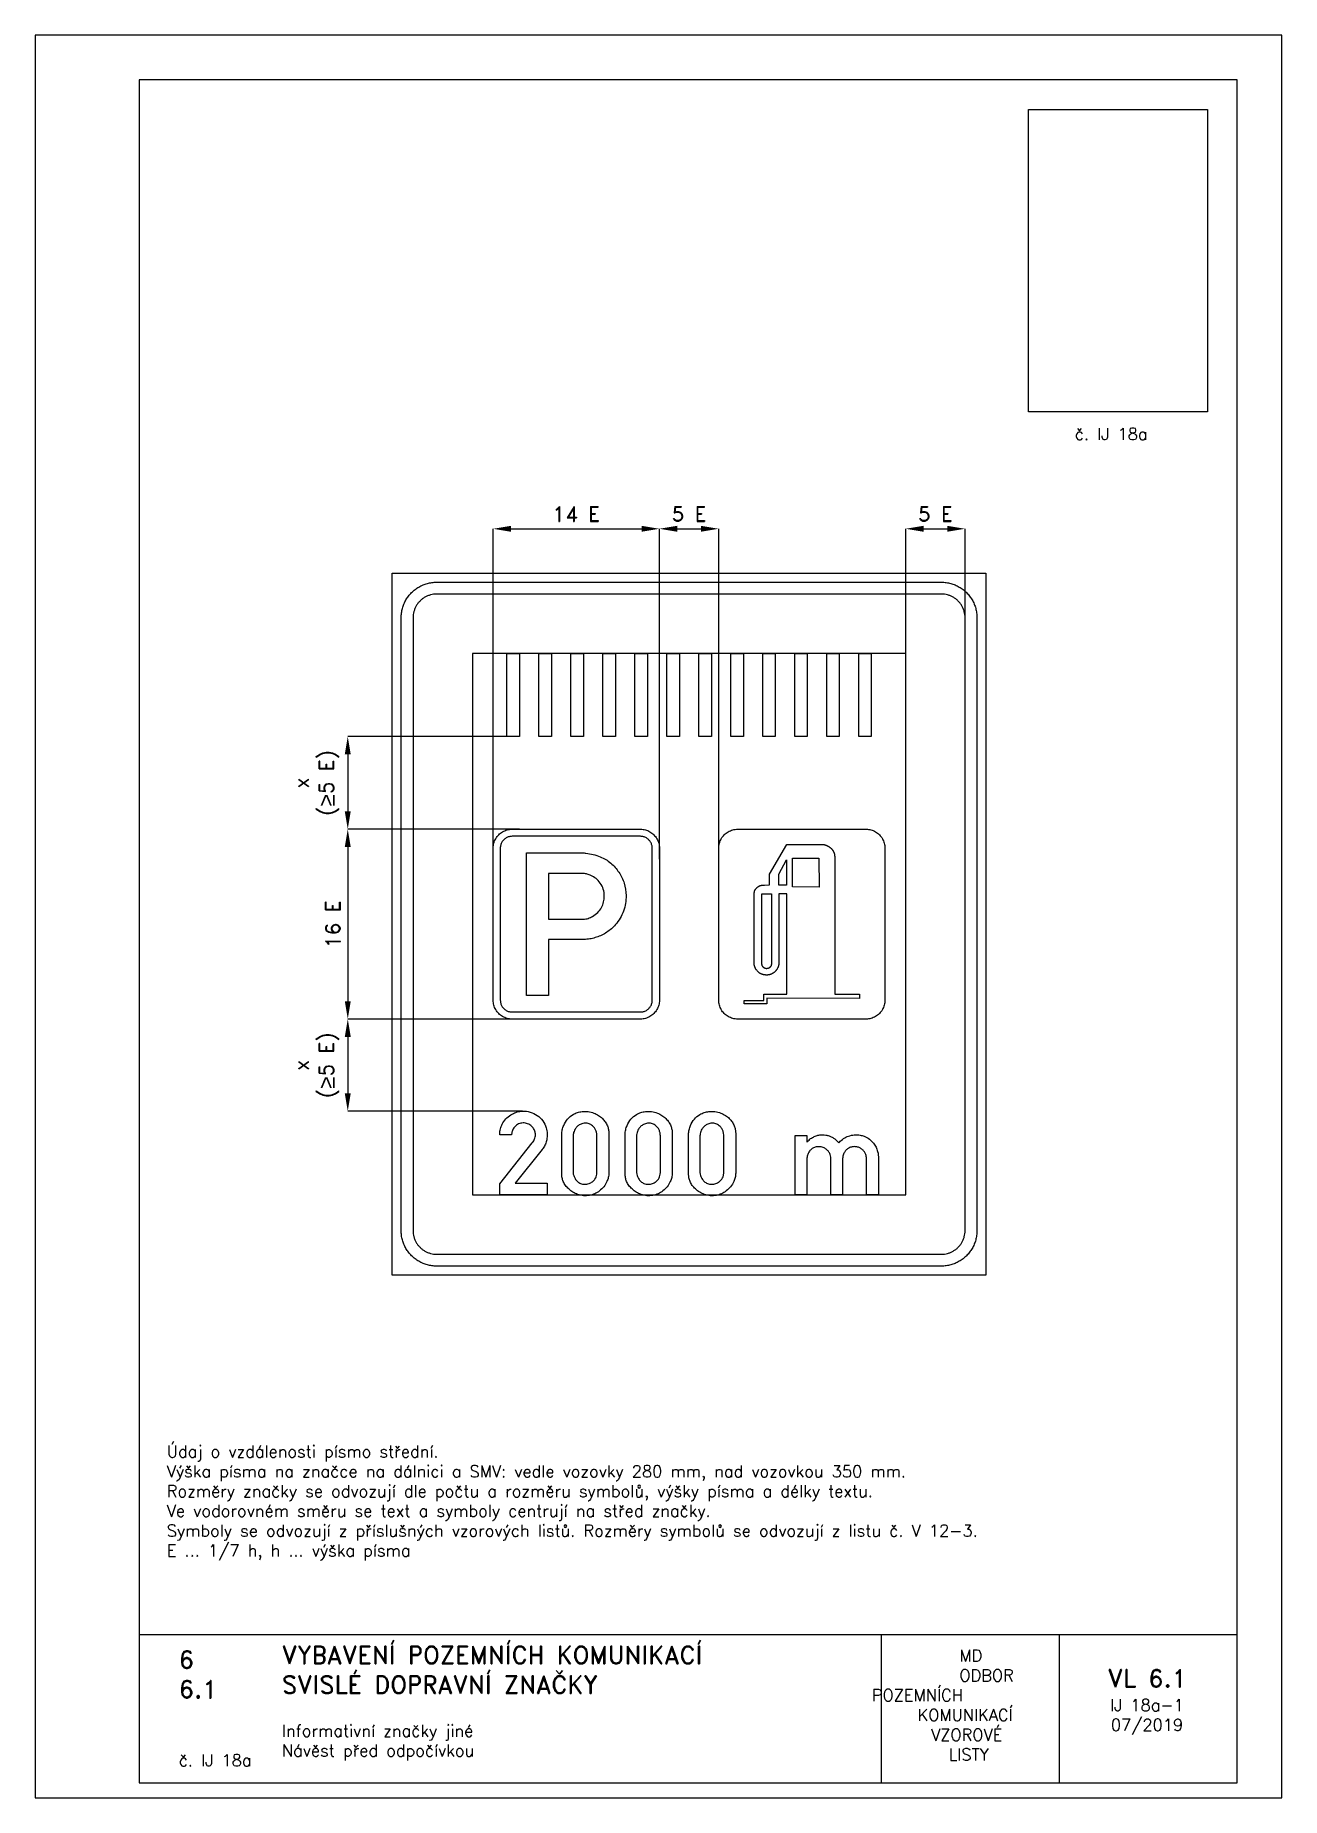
# Paper-space layout 'IJ 18a-1' of a CAD drawing. Header units: millimetres. Extents: x 0 to 210, y 0 to 297.
# The model-space entities are those that its viewports show. They can reach past a viewport. Long polylines and large blocks are cut down to what shows.
import ezdxf

# ---------------------------------------------------------------- set-up
doc = ezdxf.new("R2010")
doc.units = ezdxf.units.MM
doc.header["$LTSCALE"] = 5
doc.linetypes.add('ČÁRKOVANÁX2', pattern=[1.5, 1, -0.5])
for name, color, linetype in [('Kóty', 2, 'Continuous'), ('Rozpiska', 7, 'Continuous'), ('Značka', 7, 'Continuous')]:
    doc.layers.add(name, color=color, linetype=linetype)
doc.layers.add('Rámeček', color=6, linetype='Continuous', plot=False)
doc.styles.get("Standard").update_dxf_attribs({"font": 'romand.shx', "height": 50})
doc.dimstyles.get("Standard").update_dxf_attribs({"dimtxt": 50, "dimasz": 60, "dimexe": 0.18, "dimexo": 0.0625, "dimgap": 25, "dimtad": 1, "dimdec": 0, "dimzin": 0, "dimdsep": 46, "dimtxsty": 'Standard', "dimcen": 0.09, "dimadec": 0, "dimazin": 0, "dimtfac": 1, "dimtdec": 0, "dimtofl": 0, "dimtmove": 0, "dimatfit": 3, "dimfxl": 1, "dimtolj": 1, "dimtzin": 0, "dimarcsym": 0})
picture_1 = doc.add_image_def('image1.png', size_in_pixel=(356, 602))

psp = doc.layouts.new('IJ 18a-1')

# ---------------------------------------------------------------- texts
at = {"layer": 'Rozpiska', "color": 7, "attachment_point": 1}
for s, width, heights, insert, char_height in [('\\pi1.79433;č. IJ 18a', 17.8744, [0], (173.34, 230.81), 2), ('Údaj o vzdálenosti písmo střední.\\PVýška písma na značce na dálnici a SMV: vedle vozovky 280 mm, nad vozovkou 350 mm. {\\H2x; }\\PRozměry značky se odvozují dle počtu a rozměru symbolů, výšky písma a délky textu.{\\H1.5x; }\\PVe vodorovném směru se text a symboly centrují na střed značky.{\\H1.66667x; }\\PSymboly se odvozují z příslušných vzorových listů. Rozměry symbolů se odvozují z listu č. V 12-3.{\\H1.61111x; }\\PE ... 1/7 h, h ... výška písma{\\H1.82011x; }', 177.6822, [0], (22.16, 59.34), 2), ('6', 149.0422, [0], (24.17, 24.77), 3), ('{\\C6;VYBAVENÍ POZEMNÍCH KOMUNIKACÍ\\P}SVISLÉ DOPRAVNÍ ZNAČKY{\\H1.34524x; }', 149.0422, [0], (41.56, 25.56), 3), ('\\pi14.7414;{\\C6;MD\\P\\pi2.36044;}ODBOR POZEMNÍCH{\\H1.57143x; }\\P\\pi7.69378;KOMUNIKACÍ{\\H1.5x; }\\P\\pi9.97949;{\\C6;VZOROVÉ\\H1.47619x; \\H0.67742x;\\P\\pi12.93187;LISTY\\H1.26984x; }', 33.1018, [0], (140.95, 24.95), 2), ('\\pi1.03113;{\\H1.5x;\\C6;VL 6.1\\P\\pi1.41205;\\H0.66667x;IJ 18a-1\\H1.66666x; \\H0.6x;\\P\\pi1.5549;07/2019\\H1.80159x; }', 16.0623, [0], (179.66, 21.61), 2), ('6.1', 149.0422, [0], (24.17, 19.78), 3), ('{\\C6;Informativní značky jiné\\P}Návěst před odpočívkou{\\H1.83333x; }', 149.0422, [0], (41.56, 12.29), 2), ('{\\C6;č. IJ 18a}', 18.3305, [2.67], (24.18, 7.31), 2)]:
    psp.add_mtext_dynamic_manual_height_columns(s, width=width, gutter_width=100, heights=heights, dxfattribs=dict(at, insert=insert, char_height=char_height))

msp = doc.modelspace()

# ---------------------------------------------------------------- blocks, each defined once
blk = doc.blocks.new('*D0')
at = {"layer": 'Defpoints', "color": 0, "transparency": 16777216}
for p in [(2599.7, 3622.2), (2599.7, 3238), (2399.7, 3202.2)]:
    blk.add_point(p, dxfattribs=at)
at = {"layer": 'Kóty', "color": 0, "lineweight": -2, "transparency": 16777216}
for p, q in [((2399.7, 3202.3), (2399.7, 3622.4)), ((2459.7, 3622.2), (2539.7, 3622.2)), ((2599.7, 3238), (2599.7, 3622.4))]:
    blk.add_line(p, q, dxfattribs=at)
at = {"layer": 'Kóty', "color": 0, "transparency": 16777216}
for points in [[(2459.7, 3632.2), (2459.7, 3612.2), (2399.7, 3622.2)], [(2539.7, 3632.2), (2539.7, 3612.2), (2599.7, 3622.2)]]:
    blk.add_solid(points, dxfattribs=at)
at = {"layer": 'Kóty', "color": 0, "transparency": 16777216, "insert": (2499.7, 3672.2), "char_height": 50, "attachment_point": 5}
blk.add_mtext('\\A1;5 E', dxfattribs=at)
blk = doc.blocks.new('*D1')
at = {"layer": 'Defpoints', "color": 0, "transparency": 16777216}
for p in [(1055.7, 2922.2), (519.7, 2609.7), (1098.2, 2609.7)]:
    blk.add_point(p, dxfattribs=at)
at = {"layer": 'Kóty', "color": 0, "lineweight": -2, "transparency": 16777216}
for p, q in [((1055.7, 2922.2), (519.5, 2922.2)), ((519.7, 2862.2), (519.7, 2669.7)), ((1098.1, 2609.7), (519.5, 2609.7))]:
    blk.add_line(p, q, dxfattribs=at)
at = {"layer": 'Kóty', "color": 0, "transparency": 16777216}
for points in [[(509.7, 2862.2), (529.7, 2862.2), (519.7, 2922.2)], [(509.7, 2669.7), (529.7, 2669.7), (519.7, 2609.7)]]:
    blk.add_solid(points, dxfattribs=at)
at = {"layer": 'Kóty', "color": 0, "transparency": 16777216, "insert": (414.9, 2766), "char_height": 50, "width": 508.342, "attachment_point": 5, "rotation": 90}
blk.add_mtext('\\A1;x\\P({\\fArial|b0|i0|c238|p34;\\H1.08333x;≥\\Fromand|c238;\\H0.92308x;5 E)}', dxfattribs=at)
blk = doc.blocks.new('*D2')
at = {"layer": 'Defpoints', "color": 0, "transparency": 16777216}
for p in [(1098.1, 2609.7), (519.7, 1969.7), (1098.1, 1969.7)]:
    blk.add_point(p, dxfattribs=at)
at = {"layer": 'Kóty', "color": 0, "lineweight": -2, "transparency": 16777216}
for p, q in [((1098, 2609.7), (519.5, 2609.7)), ((519.7, 2549.7), (519.7, 2029.7)), ((1098, 1969.7), (519.5, 1969.7))]:
    blk.add_line(p, q, dxfattribs=at)
at = {"layer": 'Kóty', "color": 0, "transparency": 16777216}
for points in [[(509.7, 2549.7), (529.7, 2549.7), (519.7, 2609.7)], [(509.7, 2029.7), (529.7, 2029.7), (519.7, 1969.7)]]:
    blk.add_solid(points, dxfattribs=at)
at = {"layer": 'Kóty', "color": 0, "transparency": 16777216, "insert": (469.7, 2289.7), "char_height": 50, "attachment_point": 5, "rotation": 90}
blk.add_mtext('\\A1;16 E', dxfattribs=at)
blk = doc.blocks.new('*D3')
at = {"layer": 'Defpoints', "color": 0, "transparency": 16777216}
for p in [(1098, 1969.7), (519.7, 1659.3), (1108.2, 1659.3)]:
    blk.add_point(p, dxfattribs=at)
at = {"layer": 'Kóty', "color": 0, "lineweight": -2, "transparency": 16777216}
for p, q in [((1098, 1969.7), (519.5, 1969.7)), ((519.7, 1909.7), (519.7, 1719.3)), ((1108.2, 1659.3), (519.5, 1659.3))]:
    blk.add_line(p, q, dxfattribs=at)
at = {"layer": 'Kóty', "color": 0, "transparency": 16777216}
for points in [[(509.7, 1909.7), (529.7, 1909.7), (519.7, 1969.7)], [(509.7, 1719.3), (529.7, 1719.3), (519.7, 1659.3)]]:
    blk.add_solid(points, dxfattribs=at)
at = {"layer": 'Kóty', "color": 0, "transparency": 16777216, "insert": (414.9, 1814.5), "char_height": 50, "width": 336.117, "attachment_point": 5, "rotation": 90}
blk.add_mtext('\\A1;x\\P({\\fArial|b0|i0|c238|p34;\\H1.08333x;≥}5 E)', dxfattribs=at)
blk = doc.blocks.new('*D4')
at = {"layer": 'Defpoints', "color": 0, "transparency": 16777216}
for p in [(1569.7, 3622.2), (1009.7, 2508.2), (1569.7, 2508.2)]:
    blk.add_point(p, dxfattribs=at)
at = {"layer": 'Kóty', "color": 0, "lineweight": -2, "transparency": 16777216}
for p, q in [((1009.7, 2508.2), (1009.7, 3622.4)), ((1069.7, 3622.2), (1509.7, 3622.2)), ((1569.7, 2508.2), (1569.7, 3622.4))]:
    blk.add_line(p, q, dxfattribs=at)
at = {"layer": 'Kóty', "color": 0, "transparency": 16777216}
for points in [[(1069.7, 3632.2), (1069.7, 3612.2), (1009.7, 3622.2)], [(1509.7, 3632.2), (1509.7, 3612.2), (1569.7, 3622.2)]]:
    blk.add_solid(points, dxfattribs=at)
at = {"layer": 'Kóty', "color": 0, "transparency": 16777216, "insert": (1289.7, 3672.2), "char_height": 50, "attachment_point": 5}
blk.add_mtext('\\A1;14 E', dxfattribs=at)
blk = doc.blocks.new('*D5')
at = {"layer": 'Defpoints', "color": 0, "transparency": 16777216}
for p in [(1769.7, 3622.2), (1569.7, 2508.2), (1769.7, 2508.2)]:
    blk.add_point(p, dxfattribs=at)
at = {"layer": 'Kóty', "color": 0, "lineweight": -2, "transparency": 16777216}
for p, q in [((1569.7, 2508.3), (1569.7, 3622.4)), ((1629.7, 3622.2), (1709.7, 3622.2)), ((1769.7, 2508.3), (1769.7, 3622.4))]:
    blk.add_line(p, q, dxfattribs=at)
at = {"layer": 'Kóty', "color": 0, "transparency": 16777216}
for points in [[(1629.7, 3632.2), (1629.7, 3612.2), (1569.7, 3622.2)], [(1709.7, 3632.2), (1709.7, 3612.2), (1769.7, 3622.2)]]:
    blk.add_solid(points, dxfattribs=at)
at = {"layer": 'Kóty', "color": 0, "transparency": 16777216, "insert": (1669.7, 3672.2), "char_height": 50, "attachment_point": 5}
blk.add_mtext('\\A1;5 E', dxfattribs=at)

# ---------------------------------------------------------------- dimensions: what is measured, and where the dimension line sits
at = {"layer": 'Kóty'}
for base, p1, p2, text, picture, middle in [((1569.7, 3622.2), (1009.7, 2508.2), (1569.7, 2508.2), '14 E', '*D4', (1289.7, 3672.2)), ((1769.7, 3622.2), (1569.7, 2508.2), (1769.7, 2508.2), '5 E', '*D5', (1669.7, 3672.2)), ((2599.7, 3622.2), (2399.7, 3202.2), (2599.7, 3238), '5 E', '*D0', (2499.7, 3672.2))]:
    dim = msp.add_linear_dim(base=base, p1=p1, p2=p2, text=text, dimstyle='Standard', dxfattribs=at)
    dim.commit()
    dim.dimension.update_dxf_attribs({"geometry": picture, "text_midpoint": middle})
for base, p1, p2, text, picture, middle in [((519.7, 2609.7), (1055.7, 2922.2), (1098.2, 2609.7), 'x\\P({\\fArial|b0|i0|c238|p34;\\H1.08333x;≥\\Fromand|c238;\\H0.92308x;5 E)}', '*D1', (414.9, 2766)), ((519.7, 1969.7), (1098.1, 2609.7), (1098.1, 1969.7), '16 E', '*D2', (469.7, 2289.7)), ((519.7, 1659.3), (1098, 1969.7), (1108.2, 1659.3), 'x\\P({\\fArial|b0|i0|c238|p34;\\H1.08333x;≥}5 E)', '*D3', (414.9, 1814.5))]:
    dim = msp.add_linear_dim(base=base, p1=p1, p2=p2, angle=90, text=text, dimstyle='Standard', dxfattribs=at)
    dim.commit()
    dim.dimension.update_dxf_attribs({"geometry": picture, "text_midpoint": middle})

# ---------------------------------------------------------------- linework, layer by layer
at = {"layer": 'Značka', "color": 5}
for points in [[(669.7, 1107.2), (669.7, 3472.2), (2669.7, 3472.2), (2669.7, 1107.2), (669.7, 1107.2)], [(1055.7, 2922.2), (1055.7, 3202.2), (1098.2, 3202.2), (1098.2, 2922.2), (1055.7, 2922.2)], [(1163.5, 2922.2), (1163.5, 3202.2), (1205.9, 3202.2), (1205.9, 2922.2), (1163.5, 2922.2)], [(1271.3, 2922.2), (1271.3, 3202.2), (1313.7, 3202.2), (1313.7, 2922.2), (1271.3, 2922.2)], [(1379, 2922.2), (1379, 3202.2), (1421.5, 3202.2), (1421.5, 2922.2), (1379, 2922.2)], [(1486.8, 2922.2), (1486.8, 3202.2), (1529.3, 3202.2), (1529.3, 2922.2), (1486.8, 2922.2)], [(1594.6, 2922.2), (1594.6, 3202.2), (1637, 3202.2), (1637, 2922.2), (1594.6, 2922.2)], [(1702.4, 2922.2), (1702.4, 3202.2), (1744.8, 3202.2), (1744.8, 2922.2), (1702.4, 2922.2)], [(1810.1, 2922.2), (1810.1, 3202.2), (1852.6, 3202.2), (1852.6, 2922.2), (1810.1, 2922.2)], [(1917.9, 2922.2), (1917.9, 3202.2), (1960.3, 3202.2), (1960.3, 2922.2), (1917.9, 2922.2)], [(2025.7, 2922.2), (2025.7, 3202.2), (2068.1, 3202.2), (2068.1, 2922.2), (2025.7, 2922.2)], [(2133.4, 2922.2), (2133.4, 3202.2), (2175.9, 3202.2), (2175.9, 2922.2), (2133.4, 2922.2)], [(2241.2, 2922.2), (2241.2, 3202.2), (2283.7, 3202.2), (2283.7, 2922.2), (2241.2, 2922.2)]]:
    msp.add_lwpolyline(points, dxfattribs=at)
for points in [[(819.7, 1137.2), (819.2, 1137.2), (818.7, 1137.2, -0.03218), (803.3, 1138.3, -0.035443), (788, 1141.5, -0.036267), (773.3, 1146.4, -0.03442), (759.4, 1153.4, -0.033721), (746.5, 1162.1, -0.034085), (734.8, 1172.3, -0.034209), (724.5, 1184, -0.034229), (715.9, 1196.9, -0.034044), (709, 1210.8, -0.033412), (703.9, 1225.5, -0.034127), (700.7, 1240.8, -0.036745), (699.7, 1256.3), (699.7, 1256.7), (699.7, 1257.2), (699.7, 3322.2), (699.7, 3322.7), (699.7, 3323.1, -0.032181), (700.8, 3338.6, -0.035446), (703.9, 3353.9, -0.036271), (708.9, 3368.6, -0.034414), (715.9, 3382.5, -0.033711), (724.5, 3395.4, -0.034082), (734.8, 3407, -0.03421), (746.5, 3417.3, -0.034229), (759.4, 3426, -0.034026), (773.3, 3432.9, -0.033416), (788, 3437.9, -0.034113), (803.3, 3441.2, -0.036749), (818.7, 3442.2), (819.2, 3442.2), (819.7, 3442.2), (2519.7, 3442.2), (2520.2, 3442.2), (2520.6, 3442.2, -0.032179), (2536.1, 3441.1, -0.035456), (2551.4, 3437.9, -0.036267), (2566.1, 3433, -0.034428), (2580, 3426, -0.033733), (2592.9, 3417.3, -0.034076), (2604.5, 3407, -0.034198), (2614.8, 3395.4, -0.034208), (2623.5, 3382.5, -0.034041), (2630.4, 3368.6, -0.033415), (2635.4, 3353.9, -0.034126), (2638.7, 3338.6, -0.03674), (2639.7, 3323.1), (2639.7, 3322.7), (2639.7, 3322.2), (2639.7, 1257.2), (2639.7, 1256.7), (2639.7, 1256.3, -0.032179), (2638.6, 1240.8, -0.03545), (2635.4, 1225.5, -0.036267), (2630.5, 1210.8, -0.034417), (2623.5, 1196.9, -0.033724), (2614.8, 1184, -0.034085), (2604.5, 1172.3, -0.034208), (2592.9, 1162, -0.034232), (2580, 1153.4, -0.034045), (2566.1, 1146.5, -0.033413), (2551.4, 1141.5, -0.034125), (2536.1, 1138.2, -0.036745), (2520.6, 1137.2), (2520.2, 1137.2), (2519.7, 1137.2), (819.7, 1137.2)], [(819.7, 1177.2), (2519.7, 1177.2), (2520, 1177.2), (2520.3, 1177.2, 0.03218), (2530.7, 1177.9, 0.035444), (2540.8, 1180, 0.036267), (2550.6, 1183.4, 0.034416), (2559.9, 1188, 0.033719), (2568.5, 1193.8, 0.034078), (2576.3, 1200.6, 0.034214), (2583.1, 1208.4, 0.034222), (2588.9, 1217, 0.034048), (2593.5, 1226.3, 0.033405), (2596.9, 1236.1, 0.034129), (2599, 1246.2, 0.036741), (2599.7, 1256.6), (2599.7, 1256.9), (2599.7, 1257.2), (2599.7, 3322.2), (2599.7, 3322.5), (2599.7, 3322.8, 0.032177), (2599, 3333.2, 0.035443), (2596.9, 3343.3, 0.036259), (2593.5, 3353.1, 0.034414), (2588.9, 3362.4, 0.033731), (2583.1, 3371, 0.034066), (2576.3, 3378.8, 0.034205), (2568.5, 3385.6, 0.034226), (2559.9, 3391.4, 0.03405), (2550.6, 3396, 0.033418), (2540.8, 3399.4, 0.034151), (2530.6, 3401.5, 0.036741), (2520.3, 3402.2), (2520, 3402.2), (2519.7, 3402.2), (819.7, 3402.2), (819.4, 3402.2), (819.1, 3402.2, 0.032179), (808.7, 3401.5, 0.035442), (798.6, 3399.4, 0.03626), (788.8, 3396, 0.034424), (779.5, 3391.4, 0.033731), (770.9, 3385.6, 0.034079), (763.1, 3378.8, 0.034187), (756.3, 3371, 0.034232), (750.5, 3362.4, 0.034052), (745.9, 3353.1, 0.03342), (742.5, 3343.3, 0.034126), (740.4, 3333.1, 0.036746), (739.7, 3322.8), (739.7, 3322.5), (739.7, 3322.2), (739.7, 1257.2), (739.7, 1256.9), (739.7, 1256.6, 0.03218), (740.4, 1246.2, 0.035443), (742.5, 1236.1, 0.036267), (745.8, 1226.3, 0.03442), (750.5, 1217, 0.033721), (756.3, 1208.4, 0.034085), (763.1, 1200.6, 0.03421), (770.9, 1193.8, 0.034229), (779.5, 1188, 0.034044), (788.8, 1183.4, 0.033411), (798.6, 1180, 0.034128), (808.7, 1177.9, 0.036745), (819.1, 1177.2), (819.4, 1177.2), (819.7, 1177.2)], [(1073.7, 1969.7), (1073.4, 1969.7), (1073.2, 1969.7, -0.032173), (1064.9, 1970.3, -0.035436), (1056.8, 1972, -0.036265), (1048.9, 1974.6, -0.034421), (1041.5, 1978.4, -0.033717), (1034.6, 1983, -0.034083), (1028.4, 1988.4, -0.034207), (1022.9, 1994.7, -0.034226), (1018.3, 2001.6, -0.034045), (1014.6, 2009, -0.033412), (1012, 2016.8, -0.034127), (1010.2, 2024.9, -0.036742), (1009.7, 2033.2), (1009.7, 2033.4), (1009.7, 2033.7), (1009.7, 2545.7), (1009.7, 2545.9), (1009.7, 2546.2, -0.03218), (1010.3, 2554.5, -0.035438), (1012, 2562.6, -0.03627), (1014.6, 2570.4, -0.034419), (1018.3, 2577.8, -0.033722), (1022.9, 2584.7, -0.034081), (1028.4, 2590.9, -0.034201), (1034.6, 2596.4, -0.034241), (1041.5, 2601, -0.034037), (1049, 2604.7, -0.033426), (1056.8, 2607.4, -0.034126), (1064.9, 2609.1, -0.036738), (1073.2, 2609.7), (1073.4, 2609.7), (1073.7, 2609.7), (1505.7, 2609.7), (1505.9, 2609.7), (1506.2, 2609.7, -0.032174), (1514.5, 2609.1, -0.035437), (1522.6, 2607.4, -0.036274), (1530.4, 2604.8, -0.034413), (1537.8, 2601, -0.033732), (1544.7, 2596.4, -0.034081), (1550.9, 2590.9, -0.03422), (1556.4, 2584.7, -0.034229), (1561, 2577.8, -0.034029), (1564.7, 2570.4, -0.033407), (1567.4, 2562.6, -0.03412), (1569.1, 2554.5, -0.036746), (1569.7, 2546.2), (1569.7, 2545.9), (1569.7, 2545.7), (1569.7, 2033.7), (1569.7, 2033.4), (1569.7, 2033.2, -0.032174), (1569.1, 2024.9, -0.035437), (1567.4, 2016.8, -0.036268), (1564.8, 2009, -0.034419), (1561, 2001.6, -0.033713), (1556.4, 1994.7, -0.03408), (1550.9, 1988.4, -0.034215), (1544.7, 1982.9, -0.034229), (1537.8, 1978.4, -0.034039), (1530.4, 1974.6, -0.033412), (1522.6, 1972, -0.03412), (1514.5, 1970.3, -0.036745), (1506.2, 1969.7), (1505.9, 1969.7), (1505.7, 1969.7), (1073.7, 1969.7)], [(1073.7, 1993.7), (1505.7, 1993.7), (1505.8, 1993.7), (1506, 1993.7, 0.032179), (1511.2, 1994.1, 0.035443), (1516.2, 1995.1, 0.036259), (1521.2, 1996.8, 0.034409), (1525.8, 1999.1, 0.033719), (1530.1, 2002, 0.034073), (1534, 2005.4, 0.034214), (1537.4, 2009.3, 0.034226), (1540.3, 2013.6, 0.03405), (1542.6, 2018.2, 0.033407), (1544.3, 2023.1, 0.034128), (1545.3, 2028.2, 0.036741), (1545.7, 2033.4), (1545.7, 2033.5), (1545.7, 2033.7), (1545.7, 2545.7), (1545.7, 2545.9), (1545.7, 2546, 0.032177), (1545.3, 2551.2, 0.035443), (1544.3, 2556.2, 0.036259), (1542.6, 2561.2, 0.034414), (1540.3, 2565.8, 0.033731), (1537.4, 2570.1, 0.034066), (1534, 2574, 0.034205), (1530.1, 2577.4, 0.034226), (1525.8, 2580.3, 0.03405), (1521.2, 2582.6, 0.033418), (1516.2, 2584.3, 0.034151), (1511.2, 2585.3, 0.036741), (1506, 2585.7), (1505.8, 2585.7), (1505.7, 2585.7), (1073.7, 2585.7), (1073.5, 2585.7), (1073.4, 2585.7, 0.032179), (1068.2, 2585.3, 0.035441), (1063.1, 2584.3, 0.036259), (1058.2, 2582.6, 0.034427), (1053.6, 2580.3, 0.033732), (1049.3, 2577.4, 0.034077), (1045.4, 2574, 0.034187), (1042, 2570.1, 0.03423), (1039.1, 2565.8, 0.03405), (1036.8, 2561.2, 0.03342), (1035.1, 2556.2, 0.034122), (1034, 2551.2, 0.036743), (1033.7, 2546), (1033.7, 2545.9), (1033.7, 2545.7), (1033.7, 2033.7), (1033.7, 2033.5), (1033.7, 2033.4, 0.032174), (1034.1, 2028.2, 0.035443), (1035.1, 2023.1, 0.036265), (1036.8, 2018.2, 0.034414), (1039.1, 2013.6, 0.033719), (1042, 2009.3, 0.034082), (1045.4, 2005.4, 0.034215), (1049.3, 2002, 0.034226), (1053.6, 1999.1, 0.03405), (1058.2, 1996.8, 0.033405), (1063.1, 1995.1, 0.034129), (1068.2, 1994, 0.036741), (1073.4, 1993.7), (1073.5, 1993.7), (1073.7, 1993.7)], [(1122.1, 2049.7), (1122.1, 2529.7), (1316.2, 2529.7), (1319.1, 2529.3), (1322, 2528.9, -0.025343), (1346.6, 2524.5, -0.042924), (1370.3, 2516.7, -0.079586), (1405.7, 2495.6, -0.076489), (1433.1, 2464.4, -0.07689), (1451.1, 2427.4, -0.075743), (1457.3, 2386.6, -0.09403), (1448.7, 2333.9, -0.098354), (1421.4, 2288.1, -0.07329), (1392.5, 2262.4, -0.067694), (1357.6, 2245.7, -0.034201), (1339.5, 2240.7, -0.037879), (1321, 2238.4), (1317.9, 2238.2), (1314.8, 2238.1), (1195.6, 2238.1), (1195.6, 2049.7), (1122.1, 2049.7)], [(1195.6, 2460.7), (1195.6, 2306.3), (1309.3, 2306.3), (1311.5, 2306.3), (1313.8, 2306.4, 0.06713), (1329.7, 2309.2, 0.057721), (1344.7, 2316, 0.07173), (1361.9, 2329.1, 0.074487), (1374.6, 2346.4, 0.068276), (1381.9, 2364.6, 0.065315), (1384.1, 2384.1, 0.077199), (1380.7, 2407.4, 0.083743), (1370.2, 2428.3, 0.073401), (1356.3, 2443.3, 0.066084), (1338.8, 2453.9, 0.042666), (1326.9, 2458.3, 0.049241), (1314.6, 2460.5), (1312.7, 2460.6), (1310.8, 2460.7), (1195.6, 2460.7)], [(1031.8, 1377.2), (1031.8, 1414.6), (1141.4, 1552.5, 0.00408), (1143, 1554.5, 0.012134), (1144.5, 1556.6, 0.082988), (1150.4, 1569, 0.09441), (1151.7, 1582.8, 0.092135), (1148.9, 1595.2, 0.08404), (1141.8, 1606, 0.098138), (1129.4, 1615.6, 0.106048), (1114.4, 1619.7, 0.106164), (1099, 1617.7, 0.099954), (1085.6, 1609.8, 0.083723), (1077.2, 1600.1, 0.091646), (1072.7, 1588.4, 0.026142), (1072.1, 1584.1, 0.008674), (1071.7, 1579.7), (1031.8, 1579.7, -0.003382), (1031.9, 1583.5, -0.010138), (1032.1, 1587.3, -0.059422), (1035.5, 1604.1, -0.058232), (1042.6, 1619.8, -0.072153), (1056, 1637, -0.072222), (1073.6, 1649.7, -0.061477), (1090.5, 1656.7, -0.05994), (1108.6, 1659.4, -0.083065), (1134.4, 1656.3, -0.087046), (1157.9, 1644.9, -0.087767), (1176.8, 1626.8, -0.087798), (1188.2, 1603.5, -0.068484), (1191.8, 1583.6, -0.062419), (1190.1, 1563.3, -0.050692), (1185.7, 1548.3, -0.061839), (1178.2, 1534.8, -0.00835), (1176.7, 1532.7, -0.002793), (1175.1, 1530.7), (1084.2, 1417.2), (1191.7, 1417.2), (1191.7, 1377.2), (1031.8, 1377.2)], [(1240.7, 1576.1), (1240.7, 1578.6, -0.005938), (1240.7, 1581.1, -0.04902), (1242.5, 1596.4, -0.049993), (1247.4, 1611.2, -0.079538), (1260.2, 1632.4, -0.089087), (1279.1, 1648, -0.059793), (1293.6, 1654.7, -0.05202), (1309.2, 1658, -0.06202), (1329.6, 1658.1, -0.064497), (1349.3, 1653, -0.055441), (1364.6, 1645.4, -0.055483), (1377.8, 1634.6, -0.05111), (1387.5, 1623, -0.054897), (1394.5, 1609.6, -0.045236), (1398.1, 1598.1, -0.045982), (1399.5, 1586.1, -0.012285), (1399.6, 1582), (1399.5, 1577.8), (1399.5, 1455.8), (1399.5, 1453.3), (1399.5, 1450.8, -0.05178), (1397.6, 1436.2, -0.049694), (1392.8, 1422.3, -0.066793), (1382.4, 1404.8, -0.065908), (1367.7, 1390.6, -0.061103), (1351.9, 1381, -0.064144), (1334.3, 1375.5, -0.069661), (1314, 1374.5, -0.067451), (1294.2, 1378.9, -0.056808), (1278.2, 1386.4, -0.04959), (1264.1, 1397.3, -0.048055), (1253.4, 1408.8, -0.065879), (1245.7, 1422.3, -0.054764), (1242, 1434.6, -0.042358), (1240.7, 1447.4, -0.009232), (1240.6, 1451.6), (1240.7, 1455.8), (1240.7, 1576.1)], [(1279.1, 1576.1), (1279.1, 1455.8), (1279.1, 1454.1), (1279.1, 1452.4, 0.073868), (1281.1, 1442.1, 0.059517), (1285.8, 1432.4, 0.070724), (1293.7, 1422.4, 0.094579), (1304.2, 1415.6, 0.108403), (1318.2, 1412.9, 0.087554), (1332.6, 1415.6, 0.078162), (1344, 1421.6, 0.08817), (1352.7, 1430.7, 0.061773), (1356.8, 1438.3, 0.061184), (1358.9, 1446.7, 0.025184), (1359.3, 1451.2, 0.008387), (1359.4, 1455.8), (1359.4, 1576.1), (1359.1, 1580.1, 0.016504), (1358.7, 1584, 0.058309), (1356, 1593.9, 0.064727), (1351, 1602.9, 0.088089), (1341.5, 1612.4, 0.097891), (1329.3, 1617.9, 0.099846), (1315.7, 1618.8, 0.088272), (1302.5, 1614.6, 0.074157), (1292.9, 1608, 0.075674), (1285.7, 1599, 0.052604), (1282, 1591.4, 0.046063), (1280, 1583.3, 0.014307), (1279.5, 1579.7, 0.004781), (1279.1, 1576.1)], [(1454.3, 1576.1), (1454.3, 1578.6), (1454.3, 1581.1, -0.049024), (1456.2, 1596.4, -0.049993), (1461, 1611.2, -0.079534), (1473.9, 1632.4, -0.089085), (1492.8, 1648, -0.059796), (1507.2, 1654.7, -0.052021), (1522.9, 1658, -0.06202), (1543.3, 1658.1, -0.064499), (1563, 1653, -0.055441), (1578.2, 1645.4, -0.055488), (1591.4, 1634.6, -0.051116), (1601.1, 1623, -0.054897), (1608.1, 1609.6, -0.045236), (1611.7, 1598.1, -0.045977), (1613.1, 1586.1, -0.0123), (1613.2, 1582), (1613.1, 1577.8), (1613.1, 1455.8), (1613.2, 1453.3), (1613.1, 1450.8, -0.051772), (1611.3, 1436.2, -0.04969), (1606.5, 1422.3, -0.066796), (1596, 1404.8, -0.065904), (1581.4, 1390.6, -0.0611), (1565.6, 1381, -0.064142), (1547.9, 1375.5, -0.06966), (1527.6, 1374.5, -0.06745), (1507.8, 1378.9, -0.05681), (1491.8, 1386.4, -0.04959), (1477.7, 1397.3, -0.048061), (1467.1, 1408.8, -0.065886), (1459.3, 1422.3, -0.054773), (1455.6, 1434.6, -0.042367), (1454.3, 1447.4), (1454.3, 1451.6), (1454.3, 1455.8), (1454.3, 1576.1)], [(1492.8, 1576.1), (1492.8, 1455.8), (1492.7, 1454.1), (1492.8, 1452.4, 0.073874), (1494.7, 1442.1, 0.059517), (1499.4, 1432.4, 0.070728), (1507.4, 1422.4, 0.094582), (1517.8, 1415.6, 0.108402), (1531.9, 1412.9, 0.087555), (1546.3, 1415.6, 0.078162), (1557.6, 1421.6, 0.088166), (1566.3, 1430.7, 0.061767), (1570.4, 1438.3, 0.061184), (1572.5, 1446.7, 0.025184), (1572.9, 1451.2), (1573, 1455.8), (1573, 1576.1), (1572.7, 1580.1, 0.016504), (1572.3, 1584, 0.058321), (1569.7, 1593.9, 0.064727), (1564.7, 1602.9, 0.088089), (1555.2, 1612.4, 0.097895), (1542.9, 1617.9, 0.099846), (1529.3, 1618.8, 0.088274), (1516.2, 1614.6, 0.074159), (1506.5, 1608, 0.075674), (1499.3, 1599, 0.052598), (1495.7, 1591.4, 0.046077), (1493.6, 1583.3, 0.014324), (1493.1, 1579.7), (1492.8, 1576.1)], [(1668, 1576.1), (1668, 1578.6), (1668, 1581.1, -0.049016), (1669.8, 1596.4, -0.049993), (1674.7, 1611.2, -0.079536), (1687.5, 1632.4, -0.08909), (1706.4, 1648, -0.059795), (1720.9, 1654.7, -0.05202), (1736.5, 1658, -0.06202), (1756.9, 1658.1, -0.064497), (1776.6, 1653, -0.055442), (1791.9, 1645.4, -0.055485), (1805.1, 1634.6, -0.051113), (1814.7, 1623, -0.054897), (1821.8, 1609.6, -0.045241), (1825.3, 1598.1, -0.045982), (1826.8, 1586.1), (1826.9, 1582), (1826.8, 1577.8), (1826.8, 1455.8), (1826.8, 1453.3), (1826.8, 1450.8, -0.05178), (1824.9, 1436.2, -0.049698), (1820.1, 1422.3, -0.066801), (1809.7, 1404.8, -0.065902), (1795, 1390.6, -0.061101), (1779.2, 1381, -0.064142), (1761.6, 1375.5, -0.069661), (1741.3, 1374.5, -0.067451), (1721.5, 1378.9, -0.056811), (1705.5, 1386.4, -0.04959), (1691.4, 1397.3, -0.048055), (1680.7, 1408.8, -0.065879), (1673, 1422.3, -0.054764), (1669.3, 1434.6, -0.042367), (1668, 1447.4), (1667.9, 1451.6), (1668, 1455.8), (1668, 1576.1)], [(1706.4, 1576.1), (1706.4, 1455.8), (1706.4, 1454.1), (1706.4, 1452.4, 0.073874), (1708.4, 1442.1, 0.059522), (1713.1, 1432.4, 0.070724), (1721, 1422.4, 0.094584), (1731.5, 1415.6, 0.108403), (1745.5, 1412.9, 0.087554), (1759.9, 1415.6, 0.078161), (1771.3, 1421.6, 0.088166), (1780, 1430.7, 0.06176), (1784.1, 1438.3, 0.061184), (1786.2, 1446.7, 0.025184), (1786.6, 1451.2), (1786.7, 1455.8), (1786.7, 1576.1), (1786.4, 1580.1), (1786, 1584, 0.058333), (1783.3, 1593.9, 0.064723), (1778.3, 1602.9, 0.088092), (1768.8, 1612.4, 0.097895), (1756.6, 1617.9, 0.099846), (1743, 1618.8, 0.088275), (1729.8, 1614.6, 0.074165), (1720.2, 1608, 0.075678), (1712.9, 1599, 0.052591), (1709.3, 1591.4, 0.04607), (1707.3, 1583.3), (1706.8, 1579.7), (1706.4, 1576.1)], [(2026.8, 1377.2), (2026.8, 1577.3), (2067, 1577.3), (2067, 1555), (2069.2, 1557.5), (2071.4, 1559.8, -0.053798), (2082.3, 1568.8, -0.054634), (2095, 1575.2, -0.049771), (2107, 1578.7, -0.049908), (2119.6, 1579.9, -0.044598), (2130.7, 1579, -0.045346), (2141.5, 1576.1, -0.04153), (2151.4, 1571.7, -0.034772), (2160.6, 1565.9, -0.023434), (2165.6, 1561.9, -0.033516), (2170.1, 1557.4), (2172.3, 1554.9), (2174.3, 1552.3), (2176.7, 1555.1), (2179.1, 1557.8, -0.072055), (2194.1, 1569.5, -0.066456), (2211.8, 1576.8, -0.035525), (2221.6, 1579, -0.035839), (2231.5, 1579.8, -0.050518), (2245.8, 1578.7, -0.049652), (2259.7, 1574.7, -0.068288), (2277.2, 1565.3, -0.073301), (2291.3, 1551.4, -0.056858), (2299.7, 1538.2, -0.048836), (2305.1, 1523.6), (2306.4, 1518.2, -0.025007), (2307.2, 1512.8), (2307.4, 1510.3), (2307.5, 1507.9), (2307.5, 1377.2), (2267.4, 1377.2), (2267.4, 1499.8), (2267.3, 1501.3), (2267.3, 1502.8, 0.050217), (2266, 1510.3, 0.05091), (2263.3, 1517.4, 0.067722), (2257.7, 1525.9, 0.066943), (2250.1, 1532.7, 0.073523), (2240.1, 1537.8, 0.074319), (2229, 1539.8, 0.080743), (2216.8, 1538.6, 0.080673), (2205.6, 1533.6, 0.070501), (2197.5, 1527, 0.075395), (2191.7, 1518.4, 0.050766), (2189, 1511.2, 0.032979), (2187.5, 1503.5), (2187.4, 1502.5), (2187.2, 1501.4), (2187.2, 1377.2), (2147.1, 1377.2), (2147.1, 1500.6), (2147.1, 1502.3), (2147, 1503.9, 0.07376), (2144.6, 1513.9, 0.069013), (2139.6, 1523, 0.074723), (2131.8, 1531.1, 0.073776), (2122, 1536.7, 0.089059), (2108.2, 1539.8, 0.093655), (2094.3, 1537.8, 0.073311), (2084.8, 1533.4, 0.07113), (2076.9, 1526.5, 0.077015), (2070.5, 1516.5, 0.077988), (2067.3, 1505.1), (2067.1, 1503.6), (2067, 1502.1), (2067, 1377.2), (2026.8, 1377.2)]]:
    msp.add_lwpolyline(points, format="xyb", dxfattribs=at)
at = {"layer": 'Značka', "color": 6, "linetype": 'ČÁRKOVANÁX2', "ltscale": 5}
msp.add_lwpolyline([(2399.7, 1377.2), (2399.7, 3202.2), (939.7, 3202.2), (939.7, 1377.2), (2399.7, 1377.2)], dxfattribs=at)
at = {"layer": 'Značka', "color": 251}
for points in [[(1833.7, 1969.7), (1833.4, 1969.7), (1833.2, 1969.7, -0.032173), (1824.9, 1970.3, -0.035434), (1816.8, 1972, -0.03627), (1809, 1974.6, -0.034419), (1801.5, 1978.4, -0.033722), (1794.7, 1983, -0.034075), (1788.4, 1988.4, -0.034198), (1782.9, 1994.7, -0.034241), (1778.4, 2001.6, -0.034039), (1774.6, 2009, -0.033426), (1772, 2016.8, -0.034127), (1770.2, 2024.9, -0.036738), (1769.7, 2033.2), (1769.7, 2033.4), (1769.7, 2033.7), (1769.7, 2545.7), (1769.7, 2545.9), (1769.7, 2546.2, -0.032173), (1770.3, 2554.5, -0.035434), (1772, 2562.6, -0.036277), (1774.6, 2570.4, -0.034413), (1778.4, 2577.8, -0.03374), (1783, 2584.7, -0.034076), (1788.4, 2590.9, -0.034203), (1794.7, 2596.4, -0.034241), (1801.5, 2601, -0.034029), (1809, 2604.7, -0.033421), (1816.8, 2607.4, -0.034127), (1824.9, 2609.1, -0.036738), (1833.2, 2609.7), (1833.4, 2609.7), (1833.7, 2609.7), (2265.7, 2609.7), (2265.9, 2609.7), (2266.2, 2609.7, -0.032173), (2274.5, 2609.1, -0.035434), (2282.6, 2607.4, -0.036277), (2290.4, 2604.8, -0.034413), (2297.8, 2601, -0.03374), (2304.7, 2596.4, -0.034076), (2310.9, 2590.9, -0.034203), (2316.4, 2584.7, -0.034241), (2321, 2577.8, -0.034029), (2324.7, 2570.4, -0.033421), (2327.4, 2562.6, -0.034127), (2329.1, 2554.5, -0.036738), (2329.7, 2546.2), (2329.7, 2545.9), (2329.7, 2545.7), (2329.7, 2033.7), (2329.7, 2033.4), (2329.7, 2033.2, -0.032174), (2329.1, 2024.9, -0.035437), (2327.4, 2016.8, -0.036274), (2324.8, 2009, -0.034413), (2321, 2001.6, -0.033732), (2316.4, 1994.7, -0.034081), (2310.9, 1988.4, -0.03422), (2304.7, 1982.9, -0.034229), (2297.8, 1978.4, -0.034029), (2290.4, 1974.6, -0.033407), (2282.6, 1972, -0.03412), (2274.5, 1970.3, -0.036746), (2266.2, 1969.7), (2265.9, 1969.7), (2265.7, 1969.7), (1833.7, 1969.7)], [(2243.8, 2039.5), (1931.8, 2040), (1931.8, 2021.7), (1855.6, 2021.7), (1855.6, 2032.5), (1921.5, 2032.5), (1921.5, 2054.1), (1999.1, 2054.1), (1999.1, 2392.3), (1972.3, 2392.3), (1972.3, 2161.2), (1972.3, 2158.9), (1972.3, 2158.7), (1972.3, 2158.6), (1972.1, 2157.8), (1972, 2156.9), (1971.9, 2156.1), (1971.9, 2155.4), (1971.8, 2154.6), (1971.7, 2153.9), (1971.7, 2153.3), (1971.6, 2152.8), (1971.5, 2152.1), (1971.4, 2151.3), (1971.1, 2150.1), (1970.9, 2148.9), (1970.6, 2147.9), (1970.2, 2146.8), (1969.8, 2145.8), (1969.4, 2144.7), (1969.1, 2143.9), (1968.7, 2143), (1968.1, 2142), (1967.6, 2141), (1966.9, 2139.7), (1966.2, 2138.4), (1965.5, 2137.3), (1964.8, 2136.3), (1964.1, 2135.3), (1963.4, 2134.4), (1962.8, 2133.6), (1962.2, 2132.9), (1961.4, 2132), (1960.5, 2131.1), (1959.5, 2130, -0.013358), (1958.4, 2128.9, -0.014967), (1957.4, 2128), (1956.3, 2127.1), (1955.3, 2126.3), (1954.2, 2125.5), (1953.3, 2124.9), (1952.4, 2124.4), (1951.3, 2123.8), (1950.2, 2123.2), (1948.8, 2122.4, -0.01419), (1947.4, 2121.6, -0.016153), (1946.2, 2121.1, -0.011544), (1945, 2120.6, -0.009387), (1943.8, 2120.2, -0.010142), (1942.6, 2119.8, -0.009264), (1941.7, 2119.5, -0.011479), (1940.7, 2119.3, -0.010855), (1939.6, 2119.1, -0.002452), (1938.4, 2118.9, -0.001825), (1936.6, 2118.7, -0.011278), (1934.8, 2118.4, -0.012123), (1933.3, 2118.3, -0.01035), (1931.8, 2118.2, -0.009292), (1930.3, 2118.2, -0.008924), (1928.8, 2118.3, -0.008189), (1927.6, 2118.4, -0.01028), (1926.4, 2118.5, -0.009008), (1924.9, 2118.7), (1923.4, 2118.9), (1921.5, 2119.2, -0.015196), (1919.6, 2119.5, -0.018114), (1918, 2119.9, -0.013521), (1916.4, 2120.4, -0.011874), (1914.8, 2120.9, -0.012614), (1913.2, 2121.6, -0.011227), (1912, 2122.1, -0.012661), (1910.8, 2122.8, -0.014635), (1909.3, 2123.6, -0.010438), (1907.8, 2124.6, -0.009789), (1906.3, 2125.6, -0.011666), (1904.9, 2126.8), (1903.7, 2127.8), (1902.5, 2128.8), (1901.4, 2129.9), (1900.3, 2131), (1899.4, 2131.9), (1898.6, 2132.9), (1897.5, 2134.1, -0.017362), (1896.6, 2135.4, -0.01925), (1895.5, 2136.9), (1894.6, 2138.4), (1893.9, 2139.7), (1893.2, 2141), (1892.5, 2142.3), (1892, 2143.6), (1891.5, 2144.7, -0.018646), (1891.2, 2145.8, -0.014266), (1890.8, 2147.1, 0.014395), (1890.4, 2148.5), (1890, 2149.8, -0.020795), (1889.6, 2151, -0.025504), (1889.4, 2152.2), (1889.3, 2153.3), (1889.2, 2154.5), (1889.1, 2155.6), (1889.1, 2156.6), (1889, 2157.5), (1889, 2158.7), (1889, 2159.8), (1889, 2161), (1889, 2162.1), (1889, 2163), (1889, 2163.9), (1889, 2164.8), (1889, 2165.7), (1889, 2166.3), (1889, 2167), (1889, 2167.8), (1889, 2168.5), (1889, 2168.6), (1889, 2168.7), (1889, 2379.7), (1889, 2386.7), (1889, 2386.8), (1889, 2387), (1889, 2388), (1889, 2389.1), (1889, 2390, -0.003021), (1889.1, 2391, -0.004005), (1889.1, 2391.9, -0.004782), (1889.2, 2392.9, -0.004838), (1889.2, 2393.6, -0.00636), (1889.3, 2394.3, -0.007383), (1889.4, 2395.2, -0.004198), (1889.5, 2396.1, -0.005715), (1889.7, 2397.3, -0.009386), (1889.9, 2398.5, -0.009407), (1890.2, 2399.6, -0.009151), (1890.4, 2400.6, -0.010194), (1890.7, 2401.6, -0.013026), (1891.1, 2402.6, -0.011303), (1891.4, 2403.4, -0.010938), (1891.8, 2404.2, -0.016588), (1892.2, 2405.1, -0.023064), (1892.8, 2406, -0.015302), (1893.3, 2406.6), (1893.8, 2407.3), (1894.3, 2407.9), (1894.7, 2408.4), (1895.2, 2409), (1895.6, 2409.6), (1896, 2410), (1896.4, 2410.5), (1897, 2411), (1897.5, 2411.6), (1898.6, 2412.7, -0.015439), (1899.7, 2413.9, -0.017871), (1900.7, 2414.8, -0.013473), (1901.7, 2415.6, -0.012031), (1902.8, 2416.4, -0.013572), (1904, 2417.1, -0.012757), (1904.9, 2417.6, -0.015699), (1905.8, 2418.1, -0.015304), (1907.1, 2418.6), (1908.3, 2419.1), (1909.5, 2419.6, -0.014859), (1910.7, 2420, -0.015035), (1911.7, 2420.2, -0.011316), (1912.7, 2420.5, -0.009865), (1913.6, 2420.6, -0.010843), (1914.6, 2420.8), (1915.4, 2420.9), (1916.2, 2420.9), (1917.1, 2421), (1917.9, 2421), (1918, 2421), (1918.2, 2421), (1923.4, 2421.5), (1940.8, 2421.9), (1940.8, 2458.1), (1998.6, 2557.7), (2125.7, 2557.7), (2125.8, 2557.7), (2125.9, 2557.6, 0.009441), (2126.6, 2557.3, 0.006782), (2127.4, 2557.1, 0.004182), (2128.1, 2556.9), (2128.8, 2556.6), (2129.5, 2556.4), (2130.2, 2556.2), (2130.8, 2556), (2131.3, 2555.9, -0.006816), (2132, 2555.6, -0.014251), (2132.7, 2555.3, -0.018089), (2133.8, 2554.9), (2134.8, 2554.3, 0.004387), (2135.7, 2553.9), (2136.6, 2553.4, -0.006617), (2137.5, 2553, -0.005399), (2138.4, 2552.5, -0.006517), (2139, 2552.1, -0.012038), (2139.7, 2551.7, -0.011652), (2140.4, 2551.2), (2141.2, 2550.6), (2142.1, 2550, -0.007888), (2143.1, 2549.3, -0.008106), (2143.8, 2548.7), (2144.5, 2548.2), (2145.2, 2547.6), (2145.8, 2547), (2146.4, 2546.6), (2146.9, 2546.1), (2147.6, 2545.6, -0.012981), (2148.3, 2545, -0.019757), (2149.1, 2544.2), (2149.9, 2543.3), (2150.6, 2542.6), (2151.3, 2541.9, -0.009434), (2151.9, 2541.1, -0.008373), (2152.5, 2540.4), (2153, 2539.8, -0.015062), (2153.4, 2539.1, -0.014653), (2153.9, 2538.3), (2154.4, 2537.5, 0.00516), (2155.2, 2536.1, -0.009974), (2156, 2534.7, -0.012315), (2156.6, 2533.5, -0.007994), (2157.2, 2532.3, -0.007232), (2157.7, 2531.1, -0.009917), (2158.2, 2529.8), (2158.5, 2528.8), (2158.9, 2527.8, -0.010358), (2159.2, 2526.6, -0.020461), (2159.5, 2525.3, -0.016195), (2159.7, 2524.1), (2159.9, 2522.9), (2160, 2521.9), (2160.1, 2520.9), (2160.2, 2520), (2160.3, 2519), (2160.4, 2518.2), (2160.4, 2517.4), (2160.5, 2516.5), (2160.5, 2515.7), (2160.5, 2515.6), (2160.5, 2515.4), (2161, 2054.1), (2243.8, 2054.1), (2243.8, 2040), (2243.8, 2039.5)], [(1946.9, 2391.9), (1946.9, 2157.9), (1946.9, 2153.7), (1946.9, 2153.6), (1946.9, 2153.5), (1946.7, 2153), (1946.6, 2152.4), (1946.5, 2151.9), (1946.4, 2151.5), (1946.3, 2151), (1946.2, 2150.5), (1946.1, 2150.2), (1945.9, 2149.8), (1945.8, 2149.5), (1945.6, 2149.1), (1945.5, 2149.1), (1945.5, 2149), (1945.5, 2148.9), (1945.4, 2148.9), (1945.4, 2148.7), (1945.3, 2148.6), (1945.2, 2148.3), (1945.1, 2148), (1944.8, 2147.6), (1944.6, 2147.2), (1944.3, 2146.8), (1944, 2146.4), (1943.7, 2146.1), (1943.5, 2145.9), (1943.1, 2145.6), (1942.8, 2145.3), (1942.7, 2145.3), (1942.7, 2145.2), (1942.6, 2145.2), (1942.5, 2145.1), (1942.4, 2144.9), (1942.3, 2144.7), (1941.9, 2144.3), (1941.6, 2144), (1941.1, 2143.5), (1940.6, 2143), (1940, 2142.6), (1939.5, 2142.2), (1939.1, 2141.9), (1938.6, 2141.6), (1938.1, 2141.3, -0.018922), (1937.5, 2141, -0.040696), (1936.1, 2140.5, -0.0183), (1934.7, 2140.2, -0.00999), (1933.5, 2139.9, -0.017128), (1932.3, 2139.8), (1931.1, 2139.7, -0.018882), (1929.9, 2139.7, -0.016569), (1929, 2139.8, -0.020686), (1928, 2139.9, -0.023395), (1926.9, 2140.2, -0.012441), (1925.7, 2140.5, -0.014323), (1924.6, 2140.9, -0.029433), (1923.5, 2141.4, -0.027031), (1922.7, 2141.9, -0.02124), (1921.9, 2142.5, -0.017762), (1921.1, 2143.2), (1920.4, 2143.8), (1919.9, 2144.4), (1919.4, 2145), (1918.8, 2145.8), (1918.2, 2146.7), (1917.9, 2147.2), (1917.5, 2147.7), (1917.3, 2148.1), (1917, 2148.5), (1916.7, 2148.9), (1916.5, 2149.4), (1916.3, 2149.7), (1916.2, 2150), (1916, 2150.4), (1915.8, 2150.9), (1915.7, 2151.4), (1915.6, 2152), (1915.5, 2152.4), (1915.5, 2152.9), (1915.4, 2153.4), (1915.4, 2153.9), (1915.4, 2154.3), (1915.4, 2154.7), (1915.4, 2155.1), (1915.4, 2155.4), (1915.4, 2155.5), (1915.4, 2155.6), (1915.4, 2159.3), (1914.9, 2391.9), (1946.9, 2391.9)]]:
    msp.add_lwpolyline(points, format="xyb", dxfattribs=at)
for points in [[(1998.2, 2421.5), (1972.3, 2421.5), (1972.3, 2458.1), (1998.2, 2507), (1998.2, 2421.5)], [(2107.8, 2414.9), (2018.4, 2415.4), (2017.9, 2512.6), (2021.2, 2512.6), (2024.5, 2512.6), (2038.8, 2512.6), (2053.1, 2512.6), (2057.5, 2512.6), (2061.8, 2512.6), (2064.1, 2512.6), (2066.3, 2512.6), (2071.2, 2512.6), (2076, 2512.6), (2088.4, 2512.6), (2100.8, 2512.6), (2104.1, 2512.6), (2107.3, 2512.6), (2107.8, 2414.9)]]:
    msp.add_lwpolyline(points, dxfattribs=at)

msp.set_redraw_order([(e.dxf.handle, doc.entitydb.next_handle()) for e in msp.query("TEXT MTEXT ATTDEF DIMENSION ARC_DIMENSION")])  # texts and dimensions are drawn at this point

# ---------------------------------------------------------------- linework, layer by layer
at = {"layer": 'Rozpiska', "color": 7}
for p, q in [((17.5, 27.5), (202.5, 27.5)), ((142.5, 27.5), (142.5, 2.5)), ((172.5, 27.5), (172.5, 2.5))]:
    psp.add_line(p, q, dxfattribs=at)
psp.add_lwpolyline([(17.5, 2.5), (202.5, 2.5), (202.5, 289.5), (17.5, 289.5)], close=True, dxfattribs=at)

psp.set_redraw_order([(e.dxf.handle, doc.entitydb.next_handle()) for e in psp.query("TEXT MTEXT ATTDEF DIMENSION ARC_DIMENSION")])  # texts and dimensions are drawn at this point

# ---------------------------------------------------------------- pictures from other files: only their frames are drawn
at = {"layer": 'Značka', "color": 255}
image = psp.add_image(picture_1, insert=(167.36, 233.53), size_in_units=(30.14, 50.97), dxfattribs=at)
image.dxf.flags = 7

# ---------------------------------------------------------------- viewports
at = {"layer": 'Rámeček'}
psp.add_viewport(center=(105, 148.5), size=(210, 297), view_center_point=(1566.7, 2315.52), view_height=5940, dxfattribs=at)

doc.saveas('drawing.dxf')
